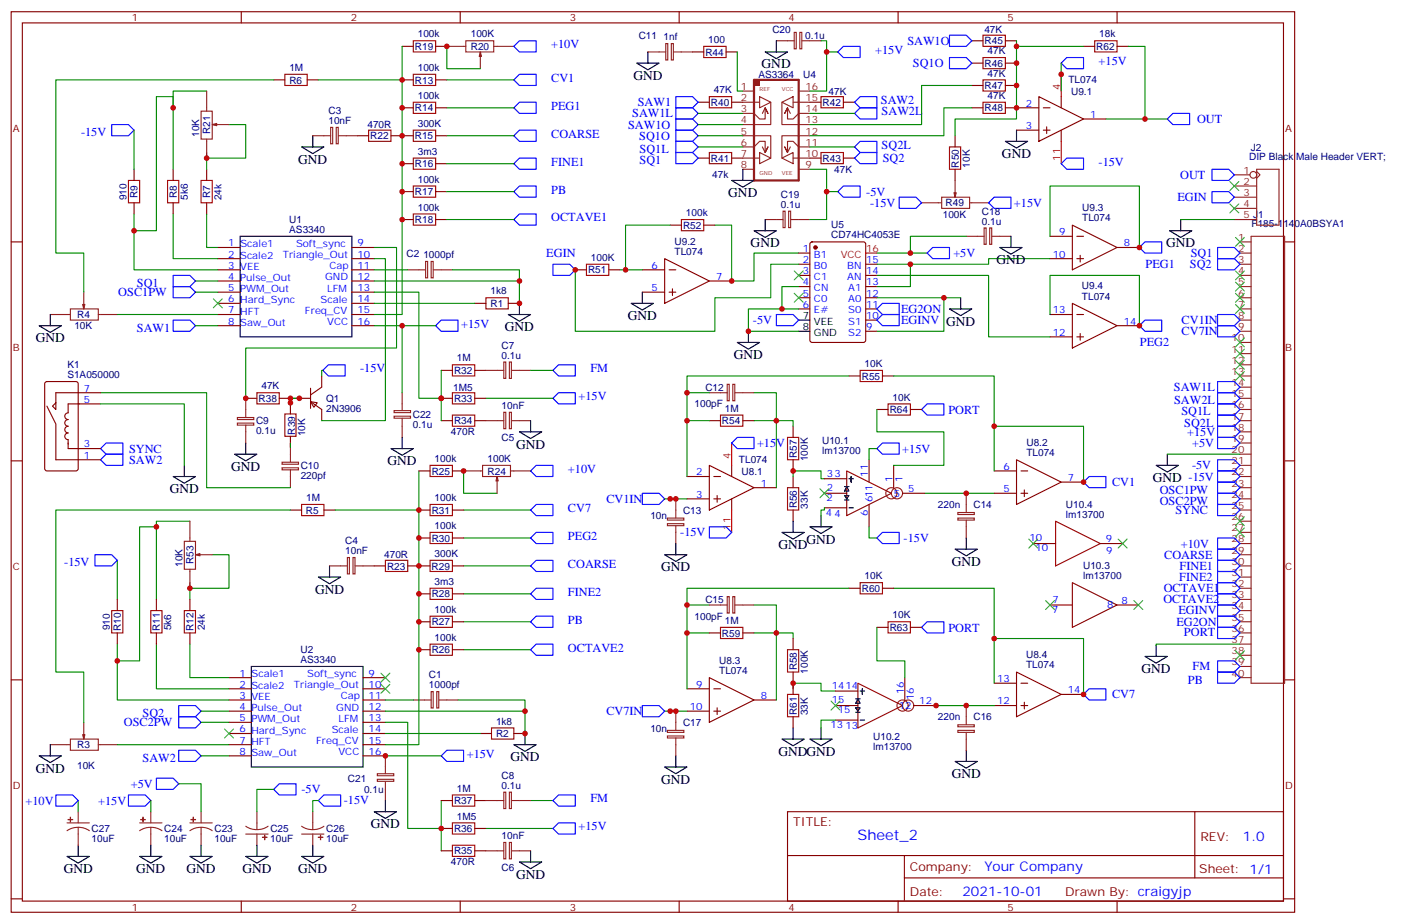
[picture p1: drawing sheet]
<svg xmlns="http://www.w3.org/2000/svg" width="442mm" height="292mm" viewBox="0 0 442 292" stroke-linecap="round" stroke-linejoin="round" font-family="sans-serif">
<defs><g id="words">
<text font-size="4.6" fill="#00f" x="270.8" y="265.3">Sheet_2</text>
<g font-size="4.2">
<text x="240.5" y="21.3">GND</text>
<text x="200" y="25.2">GND</text>
<text x="94.2" y="51.7">GND</text>
<text x="316.4" y="49.9">GND</text>
<text x="230" y="62.3">GND</text>
<text x="237.1" y="78.1">GND</text>
<text x="314.7" y="83.4">GND</text>
<text x="368.3" y="78.1">GND</text>
<text x="198.3" y="101.1">GND</text>
<text x="159.5" y="104.6">GND</text>
<text x="298.8" y="102.8">GND</text>
<text x="11.3" y="108.1">GND</text>
<text x="231.8" y="113.4">GND</text>
<text x="163" y="141.6">GND</text>
<text x="73" y="148.7">GND</text>
<text x="122.4" y="146.9">GND</text>
<text x="53.6" y="155.8">GND</text>
<text x="364.1" y="152.2">GND -15V</text>
<text x="245.9" y="173.4">GND</text>
<text x="254.7" y="171.6">GND</text>
<text x="300.6" y="178.7">GND</text>
<text x="208.8" y="180.4">GND</text>
<text x="99.5" y="187.5">GND</text>
<text x="360.5" y="212.5">GND</text>
<text x="245.9" y="238.7">GNDGND</text>
<text x="11.3" y="243.9">GND</text>
<text x="161.2" y="240.4">GND</text>
<text x="300.6" y="245.7">GND</text>
<text x="208.8" y="247.5">GND</text>
<text x="117.1" y="261.6">GND</text>
<text x="20.1" y="275.7">GND</text>
<text x="43" y="275.7">GND</text>
<text x="58.9" y="275.7">GND</text>
<text x="76.6" y="275.7">GND</text>
<text x="94.2" y="275.7">GND</text>
<text x="163" y="277.5">GND</text>
</g>
<g font-size="4.2" fill="#00f">
<text x="392.5" y="265.6">1.0</text>
<text x="310.9" y="275.1">Your Company</text>
<text x="304" y="282.9">2021-10-01</text>
</g>
<g font-size="3.9" fill="#00f">
<text x="174.1" y="15.2">+10V</text>
<text x="276.4" y="17">+15V</text>
<text x="286.6" y="14.1">SAW1O</text>
<text x="288.3" y="21.2">SQ1O</text>
<text x="346.9" y="20.5">+15V</text>
<text x="174.1" y="25.8">CV1</text>
<text x="174.1" y="34.6">PEG1</text>
<text x="201.4" y="33.5">SAW1</text>
<text x="278.2" y="32.9">SAW2</text>
<text x="198.4" y="40.6">SAW1O</text>
<text x="199.6" y="37">SAW1L</text>
<text x="278.4" y="36.4">SAW2L</text>
<text x="378" y="38.8">OUT</text>
<text x="25.6" y="43">-15V</text>
<text x="174.1" y="43.5">COARSE</text>
<text x="201.9" y="44.1">SQ1O</text>
<text x="278.4" y="47">SQ2L</text>
<text x="174.1" y="52.3">FINE1</text>
<text x="202" y="48.3">SQ1L</text>
<text x="202" y="51.8">SQ1</text>
<text x="278.8" y="51.1">SQ2</text>
<text x="346.9" y="52.3">-15V</text>
<text x="372.7" y="56.5">OUT</text>
<text x="174.1" y="61.1">PB</text>
<text x="273.6" y="61.7">-5V</text>
<text x="274.8" y="65.3">-15V</text>
<text x="320.2" y="65.3">+15V</text>
<text x="371.8" y="63.5">EGIN</text>
<text x="174.1" y="69.9">OCTAVE1</text>
<text x="172.5" y="81.2">EGIN</text>
<text x="301.1" y="81.1">+5V</text>
<text x="376" y="81.1">SQ1</text>
<text x="361.8" y="84.7">PEG1</text>
<text x="375.8" y="84.7">SQ2</text>
<text x="37.4" y="93.5">OSC1PW</text>
<text x="43.2" y="90.6">SQ1</text>
<text x="284.6" y="98.8">EG2ON</text>
<text x="43.2" y="104.7">SAW1</text>
<text x="145.6" y="103.4">+15V</text>
<text x="237.8" y="102.3">-5V</text>
<text x="284.6" y="102.3">EGINV</text>
<text x="373.2" y="102.3">CV1IN</text>
<text x="373.2" y="105.9">CV7IN</text>
<text x="360" y="109.4">PEG2</text>
<text x="113.8" y="117.5">-15V</text>
<text x="186.4" y="117.5">FM</text>
<text x="370.7" y="123.5">SAW1L</text>
<text x="182.7" y="126.4">+15V</text>
<text x="299.5" y="130.6">PORT</text>
<text x="370.8" y="127.7">SAW2L</text>
<text x="373.1" y="131.2">SQ1L</text>
<text x="374" y="134.8">SQ2L</text>
<text x="374.9" y="137.7">+15V</text>
<text x="40.8" y="142.9">SYNC</text>
<text x="239.1" y="141.1">+15V</text>
<text x="285" y="142.9">+15V</text>
<text x="376.5" y="141.2">+5V</text>
<text x="40.8" y="146.4">SAW2</text>
<text x="179.4" y="149.3">+10V</text>
<text x="376.5" y="148.2">-5V</text>
<text x="351.2" y="153.5">CV1</text>
<text x="366.3" y="155.9">OSC1PW</text>
<text x="179.4" y="161.6">CV7</text>
<text x="191.5" y="158.8">CV1IN</text>
<text x="366.3" y="159.4">OSC2PW</text>
<text x="371.2" y="162.4">SYNC</text>
<text x="179.4" y="170.5">PEG2</text>
<text x="214.8" y="169.4">-15V</text>
<text x="285.4" y="171.1">-15V</text>
<text x="372.9" y="172.9">+10V</text>
<text x="20.3" y="178.8">-15V</text>
<text x="179.4" y="179.3">COARSE</text>
<text x="367.7" y="176.5">COARSE</text>
<text x="372.5" y="179.9">FINE1</text>
<text x="372.4" y="183.4">FINE2</text>
<text x="179.4" y="188.1">FINE2</text>
<text x="367.4" y="190.5">OCTAVE2</text>
<text x="367.5" y="187">OCTAVE1</text>
<text x="179.4" y="196.9">PB</text>
<text x="371.5" y="197.5">EG2ON</text>
<text x="372.2" y="194">EGINV</text>
<text x="299.5" y="199.4">PORT</text>
<text x="373.9" y="201">PORT</text>
<text x="179.4" y="205.7">OCTAVE2</text>
<text x="375.2" y="215.8">PB</text>
<text x="376.6" y="211.7">FM</text>
<text x="351.2" y="220.5">CV7</text>
<text x="45" y="226.4">SQ2</text>
<text x="191.5" y="225.8">CV7IN</text>
<text x="39.1" y="229.3">OSC2PW</text>
<text x="147.4" y="239.3">+15V</text>
<text x="45" y="240.5">SAW2</text>
<text x="41.3" y="248.8">+5V</text>
<text x="95.2" y="250.4">-5V</text>
<text x="8.1" y="254.1">+10V</text>
<text x="31" y="254.1">+15V</text>
<text x="108.6" y="253.9">-15V</text>
<text x="186.4" y="253.4">FM</text>
<text x="182.7" y="262.2">+15V</text>
</g>
<g font-size="3.9" fill="#800">
<text x="250.5" y="260.9">TITLE:</text>
<text x="379.1" y="265.6">REV:</text>
<text x="287.4" y="275.1">Company:</text>
<text x="378.7" y="275.7">Sheet: 1/1</text>
<text x="287.4" y="282.8">Date:</text>
<text x="336.4" y="282.8">Drawn By: craigyjp</text>
</g>
<g font-size="3.2" fill="#800">
<text x="41.6" y="6.7">1</text>
<text x="110.8" y="6.7">2</text>
<text x="179.9" y="6.7">3</text>
<text x="249.1" y="6.7">4</text>
<text x="318.2" y="6.7">5</text>
<text x="4.1" y="41.8">A</text>
<text x="405.9" y="41.8">A</text>
<text x="4.1" y="110.9">B</text>
<text x="405.9" y="110.9">B</text>
<text x="4.1" y="180.1">C</text>
<text x="405.9" y="180.1">C</text>
<text x="4.1" y="249.2">D</text>
<text x="405.9" y="249.2">D</text>
<text x="41.6" y="287.5">1</text>
<text x="110.8" y="287.5">2</text>
<text x="179.9" y="287.5">3</text>
<text x="249.1" y="287.5">4</text>
<text x="318.2" y="287.5">5</text>
</g>
<g font-size="3.2" fill="#000080">
<text x="131.9" y="11.8">100k</text>
<text x="148.7" y="11.8">100K</text>
<text x="243.9" y="10.4">C20</text>
<text x="310.9" y="10.5">47K</text>
<text x="347.1" y="11.8">18k</text>
<text x="131" y="15.8">R19</text>
<text x="148.7" y="15.8">R20</text>
<text x="201.7" y="12.3">C11</text>
<text x="209.6" y="12.7">1nf</text>
<text x="222.8" y="17.6">R44</text>
<text x="223.7" y="13.6">100</text>
<text x="254.3" y="12.2">0.1u</text>
<text x="311" y="14">R45</text>
<text x="311.9" y="17.1">47K</text>
<text x="346.2" y="15.8">R62</text>
<text x="91.4" y="22.4">1M</text>
<text x="131.9" y="22.4">100k</text>
<text x="311" y="21.1">R46</text>
<text x="91.4" y="26.4">R6</text>
<text x="131" y="26.4">R13</text>
<text x="225.4" y="29.5">47K</text>
<text x="239.5" y="24.5">AS3364</text>
<text x="253.7" y="24.5">U4</text>
<text x="261.7" y="29.9">47K</text>
<text x="311" y="28.1">R47</text>
<text x="311.9" y="24.2">47K</text>
<text x="337.4" y="26.4">TL074</text>
<text x="338.3" y="29.9">U9.1</text>
<text x="103.7" y="36">C3</text>
<text x="131" y="35.2">R14</text>
<text x="131.9" y="31.2">100k</text>
<text x="224.5" y="33.4">R40</text>
<text x="259.8" y="33.4">R42</text>
<text x="311" y="35.2">R48</text>
<text x="311.9" y="31.2">47K</text>
<text x="103.7" y="39.2">10nF</text>
<text x="116.1" y="40.5">470R</text>
<text x="131.9" y="40">300K</text>
<text x="62.9" y="43.2" transform="rotate(-90 62.9 43.2)">10K</text>
<text x="66.4" y="42.4" transform="rotate(-90 66.4 42.4)">R21</text>
<text x="116.9" y="44">R22</text>
<text x="131" y="44">R15</text>
<text x="395" y="47.6">J2</text>
<text x="131" y="52.8">R16</text>
<text x="131.9" y="48.9">3m3</text>
<text x="224.5" y="51.1">R41</text>
<text x="259.8" y="51.1">R43</text>
<text x="302.8" y="52.9" transform="rotate(-90 302.8 52.9)">R50</text>
<text x="306.3" y="52.9" transform="rotate(-90 306.3 52.9)">10K</text>
<text x="394.5" y="50.5">DIP Black Male Header VERT;</text>
<text x="131.9" y="57.7">100k</text>
<text x="224.9" y="56.4">47k</text>
<text x="263.5" y="54.6">47K</text>
<text x="40" y="63.2" transform="rotate(-90 40 63.2)">910</text>
<text x="43.5" y="62.6" transform="rotate(-90 43.5 62.6)">R9</text>
<text x="55.8" y="62.6" transform="rotate(-90 55.8 62.6)">R8</text>
<text x="59.4" y="63.2" transform="rotate(-90 59.4 63.2)">5k6</text>
<text x="66.4" y="62.6" transform="rotate(-90 66.4 62.6)">R7</text>
<text x="69.9" y="63.2" transform="rotate(-90 69.9 63.2)">24k</text>
<text x="131" y="61.6">R17</text>
<text x="246.6" y="65.6">0.1u</text>
<text x="246.6" y="62.4">C19</text>
<text x="298.6" y="65.2">R49</text>
<text x="91.4" y="70.5">U1</text>
<text x="131" y="70.5">R18</text>
<text x="131.9" y="66.5">100k</text>
<text x="216.6" y="68.3">100k</text>
<text x="262.5" y="72">U5</text>
<text x="297.7" y="68.7">100K</text>
<text x="310.1" y="70.9">0.1u</text>
<text x="310.1" y="67.7">C18</text>
<text x="341.8" y="69.9">TL074</text>
<text x="341.8" y="66.7">U9.3</text>
<text x="395.3" y="71.7">F185-1140A0BSYA1</text>
<text x="91.4" y="73.4">AS3340</text>
<text x="213" y="77.3">U9.2</text>
<text x="215.7" y="72.2">R52</text>
<text x="262.5" y="75.2">CD74HC4053E</text>
<text x="128.4" y="81.1">C2</text>
<text x="133.7" y="81.5">1000pf</text>
<text x="186.6" y="82.4">100K</text>
<text x="213" y="80.5">TL074</text>
<text x="185.7" y="86.3">R51</text>
<text x="154.9" y="93">1k8</text>
<text x="341.7" y="94.6">TL074</text>
<text x="341.7" y="91.4">U9.4</text>
<text x="24.4" y="100.5">R4</text>
<text x="154.9" y="96.9">R1</text>
<text x="23.5" y="104">10K</text>
<text x="158.4" y="113.2">0.1u</text>
<text x="158.4" y="110.1">C7</text>
<text x="21.3" y="119.4">S1A050000</text>
<text x="21.3" y="116.2">K1</text>
<text x="143.4" y="118">R32</text>
<text x="144.3" y="114.1">1M</text>
<text x="272.2" y="119.8">R55</text>
<text x="273.1" y="115.9">10K</text>
<text x="82.6" y="122.9">47K</text>
<text x="143.1" y="123.4">1M5</text>
<text x="222.8" y="123.4">C12</text>
<text x="81.7" y="126.9">R38</text>
<text x="103" y="130">2N3906</text>
<text x="103" y="126.8">Q1</text>
<text x="143.4" y="126.8">R33</text>
<text x="158.4" y="129.1">10nF</text>
<text x="219.3" y="128.7">100pF</text>
<text x="229" y="130">1M</text>
<text x="281" y="130.4">R64</text>
<text x="281.9" y="126.5">10K</text>
<text x="80.9" y="137.1">0.1u</text>
<text x="80.9" y="133.9">C9</text>
<text x="93.2" y="137.3" transform="rotate(-90 93.2 137.3)">R39</text>
<text x="96.4" y="137.8" transform="rotate(-90 96.4 137.8)">10K</text>
<text x="130.4" y="135.3">0.1u</text>
<text x="130.4" y="132.1">C22</text>
<text x="142.4" y="137.4">470R</text>
<text x="143.4" y="133.9">R34</text>
<text x="228" y="134">R54</text>
<text x="158.4" y="139.2">C5</text>
<text x="259.6" y="143.4">lm13700</text>
<text x="259.6" y="140.2">U10.1</text>
<text x="324.2" y="140.8">U8.2</text>
<text x="95" y="148">C10</text>
<text x="136.3" y="149.8">R25</text>
<text x="137.2" y="145.9">100k</text>
<text x="154" y="145.9">100K</text>
<text x="154" y="149.8">R24</text>
<text x="233.4" y="146.3">TL074</text>
<text x="234.2" y="149.8">U8.1</text>
<text x="251.6" y="144.7" transform="rotate(-90 251.6 144.7)">R57</text>
<text x="255.1" y="145.6" transform="rotate(-90 255.1 145.6)">100K</text>
<text x="324.2" y="144">TL074</text>
<text x="95" y="151.2">220pf</text>
<text x="96.7" y="158.2">1M</text>
<text x="137.2" y="158.2">100k</text>
<text x="251.6" y="160.5" transform="rotate(-90 251.6 160.5)">R56</text>
<text x="255.1" y="160.6" transform="rotate(-90 255.1 160.6)">33K</text>
<text x="296.2" y="160.4">220n</text>
<text x="307.4" y="160.4">C14</text>
<text x="336.6" y="160.3">U10.4</text>
<text x="96.6" y="162.2">R5</text>
<text x="136.3" y="162.2">R31</text>
<text x="137.2" y="167">100k</text>
<text x="205.4" y="163.9">10n</text>
<text x="215.7" y="162.2">C13</text>
<text x="336.6" y="163.5">lm13700</text>
<text x="109" y="171.8">C4</text>
<text x="136.3" y="171">R30</text>
<text x="57.6" y="179" transform="rotate(-90 57.6 179)">10K</text>
<text x="61.1" y="178.2" transform="rotate(-90 61.1 178.2)">R53</text>
<text x="109" y="175">10nF</text>
<text x="121.3" y="176.3">470R</text>
<text x="122.2" y="179.8">R23</text>
<text x="136.3" y="179.8">R29</text>
<text x="137.2" y="175.9">300K</text>
<text x="342.1" y="179.7">U10.3</text>
<text x="137.2" y="184.7">3m3</text>
<text x="273.1" y="182.9">10K</text>
<text x="342.1" y="182.9">lm13700</text>
<text x="136.3" y="188.6">R28</text>
<text x="222.8" y="190.4">C15</text>
<text x="272.2" y="186.9">R60</text>
<text x="136.3" y="197.5">R27</text>
<text x="137.2" y="193.5">100k</text>
<text x="219.3" y="195.7">100pF</text>
<text x="229" y="197">1M</text>
<text x="281.9" y="195.3">10K</text>
<text x="34.7" y="199.1" transform="rotate(-90 34.7 199.1)">910</text>
<text x="38.2" y="199.3" transform="rotate(-90 38.2 199.3)">R10</text>
<text x="50.5" y="199.2" transform="rotate(-90 50.5 199.2)">R11</text>
<text x="54.1" y="199" transform="rotate(-90 54.1 199)">5k6</text>
<text x="61.1" y="199.3" transform="rotate(-90 61.1 199.3)">R12</text>
<text x="64.6" y="199" transform="rotate(-90 64.6 199)">24k</text>
<text x="137.2" y="202.3">100k</text>
<text x="228" y="201">R59</text>
<text x="281" y="199.2">R63</text>
<text x="94.9" y="209.3">AS3340</text>
<text x="94.9" y="206.3">U2</text>
<text x="136.3" y="206.3">R26</text>
<text x="227.1" y="209.6">U8.3</text>
<text x="324.1" y="207.8">U8.4</text>
<text x="135.5" y="214.1">C1</text>
<text x="227.1" y="212.8">TL074</text>
<text x="251.6" y="211.7" transform="rotate(-90 251.6 211.7)">R58</text>
<text x="255.1" y="212.7" transform="rotate(-90 255.1 212.7)">100K</text>
<text x="324.1" y="211">TL074</text>
<text x="135.5" y="217.3">1000pf</text>
<text x="251.6" y="225.8" transform="rotate(-90 251.6 225.8)">R61</text>
<text x="255.1" y="225.9" transform="rotate(-90 255.1 225.9)">33K</text>
<text x="296.2" y="227.4">220n</text>
<text x="307.4" y="227.4">C16</text>
<text x="156.6" y="228.8">1k8</text>
<text x="156.7" y="232.7">R2</text>
<text x="205.4" y="231">10n</text>
<text x="215.7" y="229.2">C17</text>
<text x="275.8" y="233.7">U10.2</text>
<text x="24.4" y="236.3">R3</text>
<text x="275.8" y="236.9">lm13700</text>
<text x="24.4" y="242.9">10K</text>
<text x="158.4" y="245.9">C8</text>
<text x="109.9" y="246.8">C21</text>
<text x="115" y="250.3">0.1u</text>
<text x="144.3" y="249.9">1M</text>
<text x="158.4" y="249.1">0.1u</text>
<text x="143.4" y="253.8">R37</text>
<text x="28.9" y="262.6">C27</text>
<text x="51.9" y="262.6">C24</text>
<text x="67.7" y="262.6">C23</text>
<text x="85.4" y="262.6">C25</text>
<text x="103" y="262.7">C26</text>
<text x="143.4" y="262.6">R36</text>
<text x="144.3" y="258.8">1M5</text>
<text x="28.9" y="265.8">10uF</text>
<text x="51.9" y="265.8">10uF</text>
<text x="67.7" y="265.8">10uF</text>
<text x="85.4" y="265.8">10uF</text>
<text x="103" y="265.8">10uF</text>
<text x="143.4" y="269.7">R35</text>
<text x="158.4" y="264.9">10nF</text>
<text x="142.4" y="273.2">470R</text>
<text x="158.4" y="275">C6</text>
</g>
<g font-size="3.2" fill="#8d2323">
<text x="234" y="28.4">1</text>
<text x="254.4" y="28.4">16</text>
<text x="234" y="31.9">2</text>
<text x="234" y="35.5">3</text>
<text x="254.4" y="35.5">14</text>
<text x="254.4" y="31.9">15</text>
<text x="234" y="39">4</text>
<text x="254.4" y="39">13</text>
<text x="234" y="42.5">5</text>
<text x="234" y="46">6</text>
<text x="254.4" y="46">11</text>
<text x="254.4" y="42.5">12</text>
<text x="234" y="49.6">7</text>
<text x="234" y="53.1">8</text>
<text x="254.4" y="53.1">9</text>
<text x="254.4" y="49.6">10</text>
<text x="392.7" y="54.9">1</text>
<text x="392.7" y="58.4">2</text>
<text x="392.7" y="61.9">3</text>
<text x="392.7" y="65.4">4</text>
<text x="392.7" y="69">5 J1</text>
<text x="391" y="76">1</text>
<text x="391" y="79.6">2</text>
<text x="391" y="83.1">3</text>
<text x="391" y="86.6">4</text>
<text x="391" y="90.1">5</text>
<text x="391" y="93.7">6</text>
<text x="391" y="97.2">7</text>
<text x="391" y="100.7">8</text>
<text x="389" y="107.8">10</text>
<text x="391" y="104.2">9</text>
<text x="389" y="111.3">11</text>
<text x="389" y="114.8">12</text>
<text x="389" y="118.4">13</text>
<text x="389" y="121.9">14</text>
<text x="389" y="125.4">15</text>
<text x="389" y="128.9">16</text>
<text x="389" y="132.5">17</text>
<text x="389" y="136">18</text>
<text x="389" y="139.5">19</text>
<text x="389" y="143.1">20</text>
<text x="389" y="146.6">21</text>
<text x="389" y="150.1">22</text>
<text x="389" y="153.6">23</text>
<text x="389" y="157.2">24</text>
<text x="389" y="160.7">25</text>
<text x="389" y="164.2">26</text>
<text x="389" y="167.7">27</text>
<text x="389" y="171.3">28</text>
<text x="389" y="174.8">29</text>
<text x="389" y="178.3">30</text>
<text x="389" y="181.9">31</text>
<text x="389" y="185.4">32</text>
<text x="389" y="188.9">33</text>
<text x="389" y="192.4">34</text>
<text x="389" y="196">35</text>
<text x="389" y="199.5">36</text>
<text x="389" y="203">37</text>
<text x="389" y="206.6">38</text>
<text x="389" y="210.1">39</text>
<text x="389" y="213.6">40</text>
</g>
<g font-size="3.2" fill="#f00">
<text x="334.8" y="28.4" transform="rotate(-90 334.8 28.4)">4</text>
<text x="334.8" y="50.8" transform="rotate(-90 334.8 50.8)">11</text>
<text x="265.5" y="81.3">VCC</text>
<text x="273.6" y="79.6">16</text>
<text x="230.7" y="144.8" transform="rotate(-90 230.7 144.8)">4</text>
<text x="230.7" y="167.2" transform="rotate(-90 230.7 167.2)">11</text>
</g>
<g font-size="3.2" fill="#00f">
<text x="323.9" y="33.7">2</text>
<text x="323.9" y="40.7">3</text>
<text x="344.3" y="37.2">1</text>
<text x="72.1" y="77.8">1</text>
<text x="75.9" y="78">Scale1</text>
<text x="93.5" y="77.9">Soft_sync</text>
<text x="112.9" y="77.8">9</text>
<text x="334.5" y="74.3">9</text>
<text x="354.9" y="77.8">8</text>
<text x="72.1" y="81.3">2</text>
<text x="75.8" y="81.7">Scale2</text>
<text x="89.3" y="81.5">Triangle_Out</text>
<text x="112.9" y="81.3">10</text>
<text x="253.6" y="79.6">1</text>
<text x="253.6" y="83.1">2</text>
<text x="257.1" y="81.3">B1</text>
<text x="273.6" y="83.1">15</text>
<text x="332.5" y="81.3">10</text>
<text x="72.1" y="84.8">3</text>
<text x="72.1" y="88.4">4</text>
<text x="75.8" y="85.2">VEE</text>
<text x="75.8" y="88.7">Pulse_Out</text>
<text x="102.7" y="88.5">GND</text>
<text x="104.1" y="85">Cap</text>
<text x="112.9" y="84.8">11</text>
<text x="112.9" y="88.4">12</text>
<text x="205.8" y="84.8">6</text>
<text x="226.1" y="88.4">7</text>
<text x="253.6" y="86.6">3</text>
<text x="257.1" y="84.8">B0</text>
<text x="257.1" y="88.4">C1</text>
<text x="267.5" y="84.8">BN</text>
<text x="267.6" y="88.4">AN</text>
<text x="273.6" y="86.6">14</text>
<text x="72.1" y="91.9">5</text>
<text x="72.1" y="95.4">6</text>
<text x="75.8" y="92.3">PWM_Out</text>
<text x="75.8" y="95.8">Hard_Sync</text>
<text x="101.2" y="95.6">Scale</text>
<text x="103.4" y="92.1">LFM</text>
<text x="112.9" y="91.9">13</text>
<text x="112.9" y="95.4">14</text>
<text x="205.8" y="91.9">5</text>
<text x="253.6" y="90.1">4</text>
<text x="253.6" y="93.7">5</text>
<text x="257.1" y="91.9">CN</text>
<text x="257.1" y="95.4">C0</text>
<text x="267.9" y="95.4">A0</text>
<text x="267.9" y="91.9">A1</text>
<text x="273.6" y="93.7">12</text>
<text x="273.6" y="90.1">13</text>
<text x="72.1" y="99">7</text>
<text x="75.8" y="99.3">HFT</text>
<text x="96.3" y="99.1">Freq_CV</text>
<text x="112.9" y="99">15</text>
<text x="253.6" y="97.2">6</text>
<text x="257.1" y="99">E#</text>
<text x="267.9" y="99">S0</text>
<text x="273.6" y="100.7">10</text>
<text x="273.6" y="97.2">11</text>
<text x="332.5" y="99">13</text>
<text x="72.1" y="102.5">8</text>
<text x="75.8" y="102.8">Saw_Out</text>
<text x="103.4" y="102.6">VCC</text>
<text x="112.9" y="102.5">16</text>
<text x="267.9" y="106">S2</text>
<text x="267.9" y="102.5">S1</text>
<text x="273.6" y="104.2">9</text>
<text x="332.5" y="106">12</text>
<text x="354.9" y="102.5">14</text>
<text x="26.5" y="123.6">7</text>
<text x="26.5" y="127.2">5</text>
<text x="26.5" y="141.3">3</text>
<text x="26.5" y="144.8">1</text>
<text x="316.9" y="148.3">6</text>
<text x="219.9" y="150.1">2</text>
<text x="240.2" y="153.6">1</text>
<text x="261.2" y="155">2</text>
<text x="261.2" y="150.5">33</text>
<text x="274.1" y="150.5" transform="rotate(-90 274.1 150.5)">11</text>
<text x="281.9" y="152.2" transform="rotate(-90 281.9 152.2)">1</text>
<text x="285" y="152.1" transform="rotate(-90 285 152.1)">1</text>
<text x="286.8" y="155.4">5</text>
<text x="316.9" y="155.4">5</text>
<text x="337.3" y="151.9">7</text>
<text x="219.9" y="157.2">3</text>
<text x="261.1" y="158.2">2</text>
<text x="275.5" y="158.6" transform="rotate(-90 275.5 158.6)">611</text>
<text x="282.3" y="156.8">5</text>
<text x="260.8" y="162.8">4</text>
<text x="263.5" y="163.2">4</text>
<text x="274.1" y="163.1" transform="rotate(-90 274.1 163.1)">6</text>
<text x="325.1" y="170.9">10</text>
<text x="349.2" y="171.3">9</text>
<text x="327" y="174.1">10</text>
<text x="349.3" y="174.8">9</text>
<text x="332.4" y="190.3">7</text>
<text x="354.2" y="190.7">8</text>
<text x="332.3" y="193.5">7</text>
<text x="349.7" y="192.1">8</text>
<text x="75.6" y="213.6">1</text>
<text x="79.5" y="213.8">Scale1</text>
<text x="97" y="213.8">Soft_sync</text>
<text x="116.4" y="213.6">9</text>
<text x="314.9" y="215.4">13</text>
<text x="75.6" y="217.1">2</text>
<text x="75.6" y="220.7">3</text>
<text x="79.4" y="217.5">Scale2</text>
<text x="79.4" y="221">VEE</text>
<text x="92.8" y="217.3">Triangle_Out</text>
<text x="107.6" y="220.8">Cap</text>
<text x="116.4" y="217.1">10</text>
<text x="116.4" y="220.7">11</text>
<text x="219.9" y="217.1">9</text>
<text x="240.2" y="220.7">8</text>
<text x="262.7" y="217.5">1414</text>
<text x="285.4" y="219.3" transform="rotate(-90 285.4 219.3)">16</text>
<text x="288.6" y="221.2" transform="rotate(-90 288.6 221.2)">16</text>
<text x="337.3" y="218.9">14</text>
<text x="75.6" y="224.2">4</text>
<text x="75.6" y="227.7">5</text>
<text x="79.4" y="224.5">Pulse_Out</text>
<text x="106.2" y="224.3">GND</text>
<text x="106.9" y="227.9">LFM</text>
<text x="116.4" y="224.2">12</text>
<text x="116.4" y="227.7">13</text>
<text x="217.9" y="224.2">10</text>
<text x="262.7" y="222.1">15</text>
<text x="264.6" y="225.2">15</text>
<text x="283.8" y="223.8">12</text>
<text x="290.3" y="222.4">12</text>
<text x="314.9" y="222.4">12</text>
<text x="75.6" y="231.2">6</text>
<text x="79.4" y="228.1">PWM_Out</text>
<text x="79.4" y="231.6">Hard_Sync</text>
<text x="104.8" y="231.4">Scale</text>
<text x="116.4" y="231.2">14</text>
<text x="262.3" y="229.8">13</text>
<text x="267.1" y="230.2">13</text>
<text x="75.6" y="234.8">7</text>
<text x="75.6" y="238.3">8</text>
<text x="79.4" y="235.1">HFT</text>
<text x="79.4" y="238.7">Saw_Out</text>
<text x="99.8" y="234.9">Freq_CV</text>
<text x="106.9" y="238.5">VCC</text>
<text x="116.4" y="234.8">15</text>
<text x="116.4" y="238.3">16</text>
</g>
<g font-size="3.2">
<text x="253.6" y="100.7">7</text>
<text x="253.6" y="104.2">8</text>
<text x="257.1" y="102.5">VEE</text>
<text x="257.1" y="106">GND</text>
</g>
<g font-size="1.8" fill="#8d2323">
<text x="239.9" y="28.8">REF</text>
<text x="246.9" y="28.8">VCC</text>
<text x="239.9" y="55.2">GND</text>
<text x="246.9" y="55.2">VEE</text>
</g>
</g></defs>
<g fill="none" stroke="#870000" stroke-width=".35">
<path d="M3.5 3.7h405.4v284.3h-405.4zM7.1 7.2h398.2v277.3h-398.2zM76.2 3.7v3.5M127 14.6h3.5M137.6 14.6h3.5M145.3 3.7v3.5M214.5 3.7v3.5M283.6 3.7v3.5M352.8 3.7v3.5M86.4 25.2h3.6M97 25.2h3.5M127 25.2h3.5"/>
<path d="M127 34h3.5M137.6 25.2h3.5M137.6 34h3.5M42.3 53.4v3.6M54.7 53.4v3.6M65.3 53.4v3.6M112.9 42.9h3.5M123.5 42.9h7M127 51.7h3.5M137.6 42.9h3.5M137.6 51.7h3.5M3.5 76.4h3.6"/>
<path d="M42.3 64v3.6M54.7 64v3.6M65.3 64v3.6M68.8 78.1h7M111.1 78.1h7.1M127 60.5h3.5M127 69.3h3.5M137.6 60.5h3.5M137.6 69.3h3.5M405.3 76.4h3.6M68.8 81.7h7M68.8 85.2h7"/>
<path d="M68.8 88.7h7M68.8 92.3h7M68.8 95.8h7M68.8 99.3h7M111.1 81.7h7.1M111.1 85.2h7.1M111.1 88.7h7.1M111.1 92.3h7.1M111.1 95.8h7.1M111.1 99.3h7.1M149.9 95.8h3.6M160.5 95.8h3.5"/>
<path d="M68.8 102.8h7M101.6 118.7v3.5l-3.5 2.5M111.1 102.8h7.1M139.3 116.9h3.6M149.9 116.9h3.6M77.6 125.8h3.5M88.2 125.8h3.5M91.7 127.2v3.5M91.7 137.8v3.5M94.5 125.8h3.6M98.1 126.8l2.1 .4-1.1 1.4zM98.1 126.8l3.5 2.5v3.5"/>
<path d="M98.1 122.6v6.3M139.3 125.8h3.6M139.3 132.8h3.6M149.9 125.8h3.6M149.9 132.8h3.6M3.5 145.5h3.6M132.3 148.7h3.5M142.9 148.7h3.5M405.3 145.5h3.6M91.7 161h3.5M102.3 161h3.5M118.2 178.7h3.5"/>
<path d="M128.8 178.7h7M132.3 161h3.5M132.3 169.9h3.5M142.9 161h3.5M142.9 178.7h3.5M142.9 169.9h3.5M37 189.3v3.5M37 199.8v3.6M49.4 189.3v3.5M49.4 199.8v3.6M60 189.3v3.5M60 199.8v3.6"/>
<path d="M132.3 196.3h3.5M132.3 187.5h3.5M142.9 196.3h3.5M142.9 187.5h3.5M3.5 214.7h3.6M72.3 214h7.1M72.3 217.5h7.1M114.7 214h7M114.7 217.5h7M132.3 205.1h3.5M142.9 205.1h3.5M405.3 214.7h3.6"/>
<path d="M72.3 221h7.1M72.3 224.5h7.1M72.3 228.1h7.1M72.3 231.6h7.1M72.3 235.1h7.1M72.3 238.7h7.1M114.7 221h7M114.7 224.5h7M114.7 228.1h7M114.7 231.6h7M114.7 235.1h7M114.7 238.7h7"/>
<path d="M151.7 231.6h3.5M162.3 231.6h3.5M139.3 252.8h3.6M149.9 252.8h3.6M248.7 256.3h156.6v28.2h-156.6zM377.3 256.3v20.9M139.3 268.6h3.6M139.3 261.6h3.6M149.9 268.6h3.6M149.9 261.6h3.6M248.7 270.1h156.5M285.6 277.2h119.6"/>
<path d="M285.6 270.1v14.2M3.5 283.8h3.6M76.2 284.5v3.5M145.3 284.5v3.5M214.5 284.5v3.5M283.6 284.5v3.5M352.8 284.5v3.5M405.3 283.8h3.6"/>
</g>
<g fill="none" stroke="#000" stroke-width=".35">
<path d="M95.2 46.4h7.1l-3.5 2.1zM98.8 42.9v3.5M75.8 74.6h35.3v31.8h-35.3zM15.9 99.3v3.5M160.5 99.3h7.1l-3.6 2.1zM164 95.8v3.5M12.3 102.8h7.1l-3.5 2.2zM77.6 139.9v3.5M164 136.3h7.1l-3.5 2.2zM167.6 132.8v3.5M54.7 150.5h7l-3.5 2.1zM58.2 146.9v3.6"/>
<path d="M74.1 143.4h7l-3.5 2.1zM104.1 178.7v3.5M100.5 182.2h7.1l-3.5 2.1zM79.4 210.4h35.3v31.8h-35.3zM12.3 238.7h7.1l-3.5 2.1zM15.9 235.1v3.6M162.3 235.1h7l-3.5 2.1zM165.8 231.6v3.5M164 272.2h7.1l-3.5 2.1zM167.6 268.6v3.6"/>
</g>
<g fill="none" stroke="#00f" stroke-width=".35">
<path d="M162.3 14.6l1.7-1.7h5.3v3.5h-5.3zM35.3 39.3h5.3l1.7 1.8-1.7 1.8h-5.3zM162.3 25.2l1.7-1.7h5.3v3.5h-5.3zM162.3 34l1.7-1.7h5.3v3.5h-5.3zM162.3 42.9l1.7-1.8h5.3v3.5h-5.3zM162.3 51.7l1.7-1.8h5.3v3.5h-5.3zM162.3 60.5l1.7-1.8h5.3v3.6h-5.3zM162.3 69.3l1.7-1.7h5.3v3.5h-5.3zM54.7 87h5.3l1.7 1.7-1.7 1.8h-5.3zM54.7 101.1h5.3l1.7 1.7-1.7 1.8h-5.3zM102 116.9l1.7-1.7h5.3v3.5h-5.3zM137.6 102.8l1.7-1.7h5.3v3.5h-5.3z"/>
<path d="M174.6 116.9l1.8-1.7h5.3v3.5h-5.3zM174.6 125.8l1.8-1.8h5.3v3.5h-5.3zM31.7 145.2l1.8-1.8h5.3v3.5h-5.3zM31.7 141.6l1.8-1.7h5.3v3.5h-5.3zM167.6 148.7l1.7-1.8h5.3v3.6h-5.3zM30 175.2h5.3l1.7 1.7-1.7 1.8h-5.3zM167.6 178.7l1.7-1.8h5.3v3.5h-5.3zM167.6 169.9l1.7-1.8h5.3v3.5h-5.3zM167.6 161l1.7-1.7h5.3v3.5h-5.3zM167.6 196.3l1.7-1.7h5.3v3.5h-5.3zM167.6 187.5l1.7-1.8h5.3v3.6h-5.3zM169.3 203.4h5.3v3.5h-5.3l-1.7-1.8z"/>
<path d="M56.4 236.9h5.3l1.8 1.8-1.8 1.7h-5.3zM56.4 222.8h5.3l1.8 1.7-1.8 1.8h-5.3zM139.3 238.7l1.8-1.8h5.3v3.5h-5.3zM174.6 252.8l1.8-1.8h5.3v3.5h-5.3zM174.6 261.6l1.8-1.8h5.3v3.5h-5.3z"/>
</g>
<g fill="none" stroke="#008700" stroke-width=".35">
<path d="M127 14.6v84.7h-8.8M141.1 14.6v7.1h10.6M65.3 28.8h-10.6v5.2M72.3 39.3h5.3v10.6h-12.3M86.4 25.2h-68.8v54.7h8.9v12.4M100.5 25.2h26.5M141.1 25.2h21.2M141.1 34h21.2M42.3 41.1v12.3M54.7 53.4v-22.9h-5.3v42.3h-7.1M65.3 48.2v5.2M141.1 42.9h21.2"/>
<path d="M141.1 51.7h21.2M42.3 67.6v17.6h26.5M54.7 67.6v14.1h14.1M65.3 67.6v10.5h3.5M118.2 78.1h7v31.8h-47.6v15.9M141.1 60.5h21.2M141.1 69.3h21.2M37 99.3h31.8M61.7 88.7h7.1M118.2 88.7h45.8v7.1M118.2 92.3h14.1v33.5h7M118.2 81.7h3.5v51.1h-20.1"/>
<path d="M118.2 95.8h31.7M118.2 85.2h10.6M142.9 85.2h21.1v3.5M61.7 102.8h7.1M118.2 102.8h19.4M139.3 116.9v15.9M167.6 116.9h7M31.7 124h33.6v30h26.4M153.5 125.8h21.1M132.3 148.7v12.3h-26.5M146.4 148.7v7.1h10.6M37 176.9v12.4"/>
<path d="M60 164.6h-10.6v1.7M67 175.2h5.3v10.5h-12.3M91.7 161h-74.1v51.2h8.9v15.9M132.3 161v74.1h-10.6M146.4 178.7h21.2M146.4 169.9h21.2M146.4 161h21.2M49.4 189.3v-23h-5.3v42.4h-7.1v-5.3M60 184v5.3M146.4 196.3h21.2M146.4 187.5h21.2M37 208.7v12.3h35.3"/>
<path d="M49.4 203.4v14.1h22.9M60 203.4v10.6h12.3M146.4 205.1h21.2M37 235.1h35.3M63.5 238.7h8.8M63.5 224.5h8.8M121.7 224.5h44.1v7.1M121.7 228.1h7.1v33.5h10.5M121.7 238.7h17.6M121.7 231.6h30M121.7 221h8.8M144.6 221h21.2v3.5"/>
<path d="M139.3 252.8v15.8M167.6 252.8h7M153.5 261.6h21.1"/>
</g>
<g fill="none" stroke="#a10000" stroke-width=".35">
<path d="M130.5 12.9h7.1v3.5h-7.1zM90 23.5h7v3.5h-7zM130.5 23.5h7.1v3.5h-7.1zM130.5 32.3h7.1v3.5h-7.1zM40.6 57h3.5v7h-3.5zM52.9 57h3.5v7h-3.5zM63.5 57h3.5v7h-3.5zM116.4 41.1h7.1v3.5h-7.1zM130.5 41.1h7.1v3.5h-7.1zM130.5 49.9h7.1v3.5h-7.1zM130.5 58.7h7.1v3.6h-7.1zM130.5 67.6h7.1v3.5h-7.1z"/>
<path d="M153.5 94h7v3.5h-7zM142.9 115.2h7v3.5h-7zM81.1 124h7.1v3.5h-7.1zM90 130.7h3.5v7.1h-3.5zM142.9 124h7v3.5h-7zM142.9 131.1h7v3.5h-7zM95.2 159.3h7.1v3.5h-7.1zM135.8 146.9h7.1v3.6h-7.1zM135.8 159.3h7.1v3.5h-7.1zM121.7 176.9h7.1v3.5h-7.1zM135.8 176.9h7.1v3.5h-7.1zM135.8 168.1h7.1v3.5h-7.1z"/>
<path d="M35.3 192.8h3.5v7h-3.5zM47.6 192.8h3.6v7h-3.6zM58.2 192.8h3.5v7h-3.5zM135.8 194.6h7.1v3.5h-7.1zM135.8 185.7h7.1v3.6h-7.1zM135.8 203.4h7.1v3.5h-7.1zM155.2 229.8h7.1v3.6h-7.1zM142.9 259.8h7v3.5h-7zM142.9 251h7v3.5h-7zM142.9 266.9h7v3.5h-7z"/>
</g>
<g fill="none" stroke="#8c2424" stroke-width=".35">
<path d="M141.1 14.6h6M147.1 12.9h8.8v3.5h-8.8zM151.7 16.4v5.3M155.9 14.6h6.4M63.5 35.1h3.5v8.8h-3.5zM65.3 28.8v6.3M67 39.3h5.3M234.6 39.3h3.5M234.6 28.8h3.5M234.6 32.3h3.5M234.6 35.8h3.5M252.2 39.3h3.6"/>
<path d="M252.2 28.8h3.6M252.2 32.3h3.6M252.2 35.8h3.6M65.3 43.9v6M98.8 42.9h5.6M104.4 40.2h.7v5.2h-.7zM106.2 40.2h.6v5.2h-.6zM106.9 42.9h6M234.6 42.9h3.5M234.6 46.4h3.5M234.6 49.9h3.5M234.6 53.4h3.5"/>
<path d="M252.2 42.9h3.6M252.2 46.4h3.6M252.2 49.9h3.6M252.2 53.4h3.6M15.9 99.3h6.3M22.2 97.5h8.8v3.6h-8.8zM26.5 92.3v5.2M31 99.3h6M128.8 85.2h5.6M134.4 82.6h.6v5.1h-.6zM136.2 82.6h.6v5.1h-.6zM136.9 85.2h6"/>
<path d="M153.5 116.9h5.6M159.1 114.3h.6v5.2h-.6zM160.9 114.3h.6v5.2h-.6zM161.6 116.9h6M75 131.8h5.2v.7h-5.2zM75 133.6h5.2v.6h-5.2zM77.6 125.8v6M77.6 134.2v5.7M91.7 139.9v6M153.5 132.8h5.6M159.1 130.2h.6v5.2h-.6zM160.9 130.2h.6v5.2h-.6z"/>
<path d="M161.6 132.8h6M89.1 145.9h5.2v.7h-5.2zM89.1 147.7h5.2v.6h-5.2zM91.7 148.3v5.7M146.4 148.7h6M152.4 146.9h8.8v3.6h-8.8zM157 150.5v5.3M161.2 148.7h6.4M104.1 178.7h5.6M109.7 176h.6v5.2h-.6zM111.5 176h.6v5.2h-.6zM112.2 178.7h6"/>
<path d="M136.2 218.4h.6v5.2h-.6zM137.9 218.4h.7v5.2h-.7zM15.9 235.1h6.3M22.2 233.4h8.8v3.5h-8.8zM26.5 228.1v5.3M31 235.1h6M130.5 221h5.7M138.6 221h6M153.5 252.8h5.6M159.1 250.1h.6v5.2h-.6zM160.9 250.1h.6v5.2h-.6zM161.6 252.8h6"/>
<path d="M153.5 268.6h5.6M159.1 266h.6v5.2h-.6zM160.9 266h.6v5.2h-.6zM161.6 268.6h6"/>
</g>
<g fill="#8c2424" stroke="#8c2424" stroke-width=".35">
<path d="M26.1 232h.7l-.3 1.4z"/>
<path d="M26.1 96.1h.7l-.3 1.4z"/>
<path d="M151.7 16.4l.3 1.4h-.7z"/>
<path d="M67 39.3l1.4-.3v.7z"/>
<path d="M157 150.5l.3 1.4h-.7z"/>
</g>
<path d="M238.1 25.2h14.1v31.8h-14.1z" fill="none" stroke="#8c2424" stroke-width=".71"/>
<path d="M238.1 25.2h1.8v1.8h-1.8z" fill="#8c2424"/>
<g fill="none" stroke="#8c2424" stroke-width=".35">
<path d="M204.6 16.4h5.7M210.3 13.8h.6v5.1h-.6zM212 13.8h.7v5.1h-.7zM212.7 16.4h6M245.2 12.9h5.6M250.8 10.2h.7v5.2h-.7zM252.6 10.2h.6v5.2h-.6zM253.3 12.9h6M238.1 35.8l1.8 1.8h1.8v-3.6l.8 1.8-.8-1.8-.9 1.8M238.1 32.3h1.8M239.9 30.5l3.5 1.8-3.5 1.7zM243.4 32.3v7h-5.3"/>
<path d="M246.9 32.3v7h5.3M246.9 32.3l3.6-1.8v3.5zM249.6 35.8l-.9-1.8-.9 1.8 .9-1.8v3.6h1.8l1.7-1.8M250.5 32.3h1.7M238.1 46.4l1.8-1.8h1.8v3.6l.8-1.8-.8 1.8-.9-1.8M238.1 42.9h5.3v7M238.1 49.9h1.8M239.9 48.2l3.5 1.7-3.5 1.8zM246.9 49.9l3.6-1.7v3.5zM249.6 46.4l-.9 1.8-.9-1.8 .9 1.8v-3.6h1.8l1.7 1.8M250.5 49.9h1.7M252.2 42.9h-5.3v7"/>
<path d="M301.6 57v5.3M389.8 55.2h5M389.8 58.7h7.1M396.9 54.2l1 1-1 1.1M396.9 53.4h7v17.7h-7zM241.7 69.3h5.6M247.3 66.7h.6v5.2h-.6zM249.1 66.7h.6v5.2h-.6zM249.8 69.3h6M291 64h6.4M297.4 62.3h8.8v3.5h-8.8zM305.2 74.6h5.6"/>
<path d="M306.2 64h6M310.8 72h.6v5.2h-.6zM312.6 72h.6v5.2h-.6zM313.3 74.6h6M389.8 62.3h7.1M389.8 65.8h7.1M389.8 69.3h7.1M391.6 76.4h3.5M391.6 79.9h3.5M395.1 74.6h10.6v141.1h-10.6zM391.6 83.4h3.5M391.6 87h3.5"/>
<path d="M391.6 90.5h3.5M391.6 94h3.5M391.6 97.5h3.5M391.6 101.1h3.5M391.6 104.6h3.5M391.6 108.1h3.5M391.6 111.7h3.5M391.6 115.2h3.5M391.6 118.7h3.5M124.5 131.4h5.1v.6h-5.1zM124.5 129.6h5.1v.7h-5.1zM127 124v5.6"/>
<path d="M127 132.1v6M224 124h5.7M229.7 121.4h.6v5.1h-.6zM231.4 121.4h.7v5.1h-.7zM232.1 124h6M391.6 122.2h3.5M391.6 125.8h3.5M391.6 129.3h3.5M391.6 132.8h3.5M391.6 136.3h3.5M391.6 139.9h3.5M213.4 157.5v6"/>
<path d="M305.2 155.8v5.9M391.6 143.4h3.5M391.6 146.9h3.5M391.6 150.5h3.5M391.6 154h3.5M391.6 157.5h3.5M58.2 170.9h3.5v8.8h-3.5zM60 164.6v6.3M60 179.7v6M61.7 175.2h5.3M210.8 163.6h5.2v.6h-5.2zM210.8 165.3h5.2v.7h-5.2z"/>
<path d="M213.4 166v5.6M302.5 161.8h5.2v.7h-5.2zM302.5 163.6h5.2v.6h-5.2zM305.2 164.2v5.7M391.6 175.2h3.5M391.6 161h3.5M391.6 164.6h3.5M391.6 168.1h3.5M391.6 171.6h3.5M391.6 178.7h3.5M224 191h5.7M229.7 188.4h.6v5.2h-.6z"/>
<path d="M231.4 188.4h.7v5.2h-.7zM232.1 191h6M391.6 182.2h3.5M391.6 185.7h3.5M391.6 189.3h3.5M391.6 192.8h3.5M391.6 196.3h3.5M391.6 199.8h3.5M391.6 203.4h3.5M391.6 206.9h3.5M391.6 210.4h3.5M391.6 214h3.5"/>
<path d="M121.7 238.7v5.6M210.8 230.6h5.2v.6h-5.2zM210.8 232.4h5.2v.6h-5.2zM213.4 224.5v6M213.4 233v5.7M302.5 228.8h5.2v.7h-5.2zM302.5 230.6h5.2v.6h-5.2zM305.2 222.8v6M305.2 231.2v5.7M21.2 259.8h7M24.7 256.3v3.5M44.1 259.8h7.1"/>
<path d="M47.6 256.3v3.5M60 259.8h7M63.5 256.3v3.5M81.1 256.3v5.6M98.8 256.3v5.6M119.2 246.1h5.2v.6h-5.2zM119.2 244.3h5.2v.6h-5.2zM121.7 246.8v6M24.7 261.2l1.8 .3 1.7 .8M24.7 261.2l-1.9 .3-1.6 .8M24.7 261.2v5.7M47.6 261.2l1.9 .3 1.7 .8"/>
<path d="M47.6 261.2l-1.8 .3-1.7 .8M47.6 261.2v5.7M63.5 261.2l1.9 .3 1.6 .8M63.5 261.2l-1.9 .3-1.6 .8M63.5 261.2v5.7M77.6 260.9l1.7 .8 1.8 .2M77.6 263.3h7.1M81.1 263.3v3.6M84.7 260.9l-1.7 .8-1.9 .2M95.2 260.9l1.7 .8 1.9 .2M95.2 263.3h7.1M98.8 263.3v3.6"/>
<path d="M102.3 260.9l-1.7 .8-1.8 .2"/>
<circle cx="395.8" cy="55.2" r="1.06"/>
</g>
<g fill="none" stroke="#000" stroke-width=".35">
<path d="M201.1 19.9h7l-3.5 2.1zM204.6 16.4v3.5M241.7 16.4h7l-3.5 2.1zM245.2 12.9v3.5M231.1 57h7l-3.5 2.1zM234.6 53.4v3.6M317.5 44.6h7.1l-3.6 2.1zM321 41.1v3.5M238.1 72.8h7.1l-3.5 2.2zM241.7 69.3v3.5M315.7 78.1h7.1l-3.5 2.2zM319.3 74.6v3.5"/>
<path d="M369.4 72.8h7l-3.5 2.2zM372.9 69.3v3.5M199.3 95.8h7.1l-3.6 2.1zM202.8 92.3v3.5M299.9 97.5h7l-3.5 2.2zM303.4 94v3.5M232.8 108.1h7.1l-3.5 2.1zM236.4 104.6v3.5M252.2 101.1h3.6M252.2 104.6h3.6M127 138.1v3.5M123.5 141.6h7l-3.5 2.2z"/>
<path d="M266.7 156.5h1.4l-.7 1zM266.7 153.6h1.4M266.7 157.9h1.4M267.4 153.6l.7 1.4h-1.4zM268.1 151.2h1.4M268.8 150.5v1.7zM365.1 146.9h7.1l-3.5 2.1zM368.7 143.4v3.5M209.9 175.2h7.1l-3.6 2.1zM213.4 171.6v3.6M246.9 168.1h7.1l-3.5 2.1zM250.5 164.6v3.5"/>
<path d="M255.8 166.3h7l-3.5 2.2zM259.3 162.8v3.5M268.1 160.3h1.4M301.6 173.4h7.1l-3.5 2.1zM305.2 169.9v3.5M271.6 218.2h1.4M272.3 217.5v1.8zM361.6 207.3h7.1l-3.6 2.1zM365.1 203.7v3.6M213.4 238.7v3.5M246.9 233.4h7.1l-3.5 2.1zM250.5 229.8v3.6"/>
<path d="M255.8 233.4h7l-3.5 2.1zM259.3 229.8v3.6M270.2 223.5h1.4l-.7 1zM270.2 220.7h1.4M270.2 224.9h1.4M270.9 220.7l.7 1.4h-1.4zM271.6 227.4h1.4M305.2 236.9v3.5M118.2 256.3h7l-3.5 2.1zM121.7 252.8v3.5M209.9 242.2h7.1l-3.6 2.1zM301.6 240.4h7.1l-3.5 2.1z"/>
<path d="M21.2 270.4h7l-3.5 2.1zM24.7 266.9v3.5M44.1 270.4h7.1l-3.6 2.1zM47.6 266.9v3.5M60 270.4h7l-3.5 2.1zM63.5 266.9v3.5M77.6 270.4h7.1l-3.6 2.1zM81.1 266.9v3.5M95.2 270.4h7.1l-3.5 2.1zM98.8 266.9v3.5"/>
</g>
<g fill="none" stroke="#00f" stroke-width=".35">
<path d="M266.3 14.6h5.3v3.6h-5.3l-1.7-1.8zM299.9 11.1h5.3l1.7 1.8-1.7 1.7h-5.3zM299.9 18.2h5.3l1.7 1.7-1.7 1.8h-5.3zM335.1 19.9l1.8-1.7h5.3v3.5h-5.3zM213.4 30.5h5.3l1.8 1.8-1.8 1.7h-5.3zM213.4 34h5.3l1.8 1.8-1.8 1.8h-5.3zM213.4 37.6h5.3l1.8 1.7-1.8 1.8h-5.3zM269.9 35.8l1.7-1.8h5.3v3.6h-5.3zM271.6 30.5h5.3v3.5h-5.3l-1.7-1.7zM370.4 35.8h5.3v3.5h-5.3l-1.7-1.7zM213.4 48.2h5.3l1.8 1.7-1.8 1.8h-5.3zM213.4 44.6h5.3l1.8 1.8-1.8 1.8h-5.3z"/>
<path d="M213.4 41.1h5.3l1.8 1.8-1.8 1.7h-5.3zM266.3 58.7h5.3v3.6h-5.3l-1.7-1.8zM269.9 46.4l1.7-1.8h5.3v3.6h-5.3zM271.6 48.2h5.3v3.5h-5.3l-1.7-1.8zM335.1 51.7l1.8-1.8h5.3v3.5h-5.3zM382.8 53.4h5.3l1.7 1.8-1.7 1.8h-5.3zM284 62.3h5.3l1.7 1.7-1.7 1.8h-5.3zM294.6 78.1h5.3v3.6h-5.3l-1.8-1.8zM312.2 64l1.8-1.7h5.3v3.5h-5.3zM361.6 76.4h5.3v3.5h-5.3l-1.8-1.8zM382.8 60.5h5.3l1.7 1.8-1.7 1.7h-5.3zM384.5 78.1h5.3l1.8 1.8-1.8 1.8h-5.3z"/>
<path d="M54.7 90.5h5.3l1.7 1.8-1.7 1.7h-5.3zM174.6 83.4h5.3l1.8 1.8-1.8 1.8h-5.3zM245.2 99.3h5.3l1.7 1.8-1.7 1.7h-5.3zM278.7 95.8h5.3v3.5h-5.3l-1.8-1.8zM384.5 99.3h5.3l1.8 1.8-1.8 1.7h-5.3zM384.5 81.7h5.3l1.8 1.7-1.8 1.8h-5.3zM276.9 101.1l1.8-1.8h5.3v3.5h-5.3zM359.8 102.8l1.8-1.7h5.3v3.5h-5.3zM384.5 102.8h5.3l1.8 1.8-1.8 1.8h-5.3zM231.1 139.9l1.7-1.8h5.3v3.5h-5.3zM291 129.3l1.8-1.8h5.3v3.6h-5.3zM384.5 120.5h5.3l1.8 1.7-1.8 1.8h-5.3z"/>
<path d="M384.5 127.5h5.3l1.8 1.8-1.8 1.8h-5.3zM384.5 124h5.3l1.8 1.8-1.8 1.7h-5.3zM384.5 131.1h5.3l1.8 1.7-1.8 1.8h-5.3zM384.5 134.6h5.3l1.8 1.7-1.8 1.8h-5.3zM384.5 138.1h5.3l1.8 1.8-1.8 1.7h-5.3zM202.8 155.8h5.3l1.8 1.7-1.8 1.8h-5.3zM276.9 141.6l1.8-1.7h5.3v3.5h-5.3zM342.2 152.2l1.8-1.7h5.2v3.5h-5.2zM384.5 148.7h5.3l1.8 1.8-1.8 1.7h-5.3zM384.5 145.2h5.3l1.8 1.7-1.8 1.8h-5.3zM384.5 152.2h5.3l1.8 1.8-1.8 1.8h-5.3zM384.5 155.8h5.3l1.8 1.7-1.8 1.8h-5.3z"/>
<path d="M384.5 159.3h5.3l1.8 1.7-1.8 1.8h-5.3zM224 166.3h5.3l1.8 1.8-1.8 1.8h-5.3zM278.7 168.1h5.3v3.5h-5.3l-1.8-1.7zM384.5 169.9h5.3l1.8 1.7-1.8 1.8h-5.3zM384.5 173.4h5.3l1.8 1.8-1.8 1.7h-5.3zM384.5 176.9h5.3l1.8 1.8-1.8 1.7h-5.3zM291 198.1l1.8-1.8h5.3v3.5h-5.3zM384.5 180.4h5.3l1.8 1.8-1.8 1.8h-5.3zM384.5 184h5.3l1.8 1.7-1.8 1.8h-5.3zM384.5 187.5h5.3l1.8 1.8-1.8 1.7h-5.3zM384.5 191h5.3l1.8 1.8-1.8 1.8h-5.3zM384.5 194.6h5.3l1.8 1.7-1.8 1.8h-5.3z"/>
<path d="M384.5 198.1h5.3l1.8 1.7-1.8 1.8h-5.3zM342.2 219.3l1.8-1.8h5.2v3.5h-5.2zM384.5 208.7h5.3l1.8 1.7-1.8 1.8h-5.3zM384.5 212.2h5.3l1.8 1.8-1.8 1.7h-5.3zM56.4 226.3h5.3l1.8 1.8-1.8 1.7h-5.3zM202.8 222.8h5.3l1.8 1.7-1.8 1.8h-5.3zM17.6 251h5.3l1.8 1.8-1.8 1.7h-5.3zM40.6 251h5.3l1.7 1.8-1.7 1.7h-5.3zM49.4 245.7h5.3l1.7 1.8-1.7 1.7h-5.3zM86.4 249.2l1.8-1.7h5.3v3.5h-5.3zM100.5 252.8l1.8-1.8h5.3v3.5h-5.3z"/>
</g>
<g fill="none" stroke="#008700" stroke-width=".35">
<path d="M232.8 16.4v12.4h1.8M259.3 12.9h1.8v3.5M264.6 16.4h-3.5v12.4h-5.3M321 12.9v24.7h-19.4v5.3M321 14.6h21.2M335.1 19.9v8.9M356.3 14.6h5.3v23M220.5 35.8h14.1M220.5 39.3h14.1M255.8 35.8h14.1M306.9 34h-8.8v8.9h-42.3M306.9 27h-15.9v12.3h-35.2"/>
<path d="M349.2 37.6h19.5M220.5 46.4h14.1M220.5 42.9h14.1M255.8 53.4h5.3v7.1h3.5M255.8 46.4h14.1M211.7 71.1h-14.1v14.1M225.8 71.1h5.3v17.6h7v-8.8h14.1M261.1 60.5v8.8h-5.3M276.9 79.9h15.9M305.2 74.6h-17.7v5.3M331.6 74.6v-15.9h28.2v19.4M372.9 69.3h16.9"/>
<path d="M61.7 92.3h7.1M195.8 85.2h7M252.2 97.5h-15.8v7.1h15.8M252.2 83.4h-8.8v10.6h-17.6v10.6h-44.1v-19.4M252.2 90.5h-5.3v7M276.9 87h35.3v19.4h19.4M276.9 94h26.5M287.5 83.4v7.1h-10.6M298.1 94v10.6h-21.2M331.6 99.3v-12.3h28.2v15.8M331.6 81.7h-19.4v1.7h-35.3M102 116.9h-.4v1.8"/>
<path d="M127 102.8v21.2M268.1 118.7h-51.1v5.3M282.2 118.7h31.8v15.9M31.7 127.5h26.5v19.4M91.7 125.8v1.4v-1.4h2.8M91.7 139.9v1.4M217 132.8h7M224 124h-7v26.5M238.1 124h7.1v30M238.1 132.8h12.4v1.8M276.9 129.3v7h21.2v10.6h-15.9M209.9 157.5h3.5"/>
<path d="M211.7 157.5h5.3M250.5 150.5v-1.8h8.8v2.5h1M276.9 141.6h-2.4v3.6M292.1 155.8h21.9M314 148.7v-14.1h28.2v17.6M368.7 143.4h22.9M260.3 160.3v.7h-1v1.8M274.5 166.3v3.6h2.4M217 199.8h7M224 191h-7v26.5M238.1 199.8h12.4v1.8M238.1 191h7.1v30"/>
<path d="M268.1 185.7h-51.1v5.3M276.9 198.1v10.6h8.9v5.3M282.2 185.7h31.8v15.9M250.5 217.5v-1.8h8.8v2.5h4.6M314 215.7v-14.1h28.2v17.7M391.6 203.4h-26.5v.3M63.5 228.1h8.8M209.9 224.5h3.5M211.7 224.5h5.3M263.9 227.4h-4.6v2.4M294.6 222.8h19.4M24.7 252.8v3.5"/>
<path d="M47.6 252.8v3.5M56.4 247.5h7.1v8.8M86.4 249.2h-5.3v7.1M100.5 252.8h-1.7v3.5"/>
</g>
<g fill="none" stroke="#a10000" stroke-width=".35">
<path d="M222.2 14.6h7.1v3.6h-7.1zM310.4 11.1h7.1v3.5h-7.1zM310.4 18.2h7.1v3.5h-7.1zM345.7 12.9h7.1v3.5h-7.1zM224 30.5h7.1v3.5h-7.1zM259.3 30.5h7v3.5h-7zM310.4 25.2h7.1v3.6h-7.1zM310.4 32.3h7.1v3.5h-7.1zM224 48.2h7.1v3.5h-7.1zM259.3 48.2h7v3.5h-7zM299.9 46.4h3.5v7h-3.5zM215.2 69.3h7v3.5h-7z"/>
<path d="M185.2 83.4h7.1v3.6h-7.1zM271.6 116.9h7.1v3.6h-7.1zM227.5 131.1h7.1v3.5h-7.1zM248.7 138.1h3.5v7.1h-3.5zM280.5 127.5h7v3.6h-7zM248.7 154h3.5v7h-3.5zM227.5 198.1h7.1v3.5h-7.1zM271.6 184h7.1v3.5h-7.1zM280.5 196.3h7v3.5h-7zM248.7 205.1h3.5v7.1h-3.5zM248.7 219.3h3.5v7h-3.5z"/>
</g>
<g fill="none" stroke="#870000" stroke-width=".35">
<path d="M218.7 16.4h3.5M229.3 16.4h3.5M306.9 12.9h3.5M306.9 19.9h3.5M317.5 12.9h3.5M317.5 19.9h3.5M342.2 14.6h3.5M352.8 14.6h3.5M220.5 32.3h3.5M231.1 32.3h3.5M255.8 32.3h3.5M266.3 32.3h3.6"/>
<path d="M306.9 34h3.5M306.9 27h3.5M317.5 34h10.6M317.5 27h3.5M328.1 30.5l14.1 7.1-14.1 7zM329.5 34h2.1M335.1 30.5v3.5M342.2 37.6h7M220.5 49.9h3.5M231.1 49.9h3.5M255.8 49.9h3.5M266.3 49.9h3.6"/>
<path d="M301.6 42.9v3.5M301.6 53.4v3.6M321 41.1h7.1M329.5 41.1h2.1M330.6 40v2.2M335.1 41.1v3.5M211.7 71.1h3.5M222.2 71.1h3.6M252.2 79.9h3.6M256 76.6l.5-.2h16.2l.6 .4 .1 30.6-.5 .7h-16.4l-.7-.4v-30.6zM331.6 74.6h7.1M338.7 71.1l14.1 7-14.1 7.1z"/>
<path d="M340.1 74.6h2.1M352.8 78.1h7M181.7 85.2h3.5M192.3 85.2h3.5M202.8 85.2h7.1M202.8 92.3h7.1M209.9 81.7l14.1 7-14.1 7.1zM211.3 85.2h2.1M211.3 92.3h2.1M212.4 91.2v2.1M224 88.7h7.1M252.2 83.4h3.6"/>
<path d="M252.2 87h3.6M252.2 90.5h3.6M252.2 94h3.6M252.2 97.5h3.6M273.4 83.4h3.5M273.4 87h3.5M273.4 90.5h3.5M273.4 94h3.5M273.4 97.5h3.5M331.6 81.7h7.1M331.6 99.3h7.1M338.7 95.8l14.1 7-14.1 7.1z"/>
<path d="M340.1 81.7h2.1M340.1 99.3h2.1M341.1 80.6v2.1M268.1 118.7h3.5M273.4 104.6h3.5M273.4 101.1h3.5M278.7 118.7h3.5M331.6 106.4h7.1M340.1 106.4h2.1M341.1 105.3v2.1M352.8 102.8h7M14.3 120.7l.5-.2h9.2l.6 .4 .1 27.1-.5 .6-9.4 .1-.6-.5-.1-27z"/>
<path d="M14.8 128.2l2.8 5.7v11.3h14.1M16.6 128.2l1-1v2.1zM31.7 127.5h-10.2v2.9a1.06 1.06 0 0 0-1 1 1.06 1.06 0 0 0 1 1.1 1.06 1.06 0 0 0-1 1 1.06 1.06 0 0 0 1 1.1 1.06 1.06 0 0 0-1 1 1.06 1.06 0 0 0 1 1.1 1.06 1.06 0 0 0-1 1.1 1.06 1.06 0 0 0 1 1v2.8h10.2M31.7 124h-14.1v3.2M224 132.8h3.5M234.6 132.8h3.5M250.5 134.6v3.5M276.9 129.3h3.6M287.5 129.3h3.5M217 150.5h7M217 157.5h7M224 146.9l14.1 7.1-14.1 7z"/>
<path d="M225.4 150.5h2.1M225.4 157.5h2.1M226.5 156.5v2.1M231.1 146.9v3.6M231.1 157.5v3.5M238.1 154h7.1M250.5 145.2v3.5M250.5 150.5v3.5M260.3 155.8h7.1M260.3 151.2h7.1M274.5 145.2v7M274.5 159.3v7"/>
<path d="M282.2 146.9v7.1M285 155.8h7.1M314 148.7h7M314 155.8h7M321 145.2l14.1 7-14.1 7.1zM322.4 148.7h2.2M322.4 155.8h2.2M323.5 154.7v2.1M335.1 152.2h7.1M250.5 161v3.6M260.3 160.3h7.1M326.3 171.6h7.1"/>
<path d="M347.5 171.6h7M224 199.8h3.5M234.6 199.8h3.5M268.1 185.7h3.5M276.9 198.1h3.6M278.7 185.7h3.5M287.5 198.1h3.5M331.6 191h7.1M352.4 191h7.1M217 217.5h7M224 214l14.1 7-14.1 7.1zM225.4 217.5h2.1"/>
<path d="M250.5 201.6v3.5M250.5 212.2v7.1M263.9 218.2h7M285.8 214v7M314 215.7h7M321 212.2l14.1 7.1-14.1 7zM322.4 215.7h2.2M335.1 219.3h7.1M217 224.5h7M225.4 224.5h2.1M226.5 223.5v2.1M238.1 221h7.1"/>
<path d="M250.5 226.3v3.5M263.9 222.8h7M263.9 227.4h7M288.6 222.8h7M314 222.8h7M322.4 222.8h2.2M323.5 221.7v2.1"/>
</g>
<path d="M335.1 23.5v7M335.1 44.6v7.1M273.4 79.9h3.5M231.1 139.9v7M231.1 161v7.1" fill="none" stroke="#f00" stroke-width=".35"/>
<g fill="#8c2424" stroke="#8c2424" stroke-width=".35">
<path d="M301.3 60.9h.7l-.4 1.4z"/>
<path d="M61.7 175.2l1.4-.4v.7z"/>
<path d="M60.3 258.8h1.4z"/>
<path d="M61 258.1l.1 1.4z"/>
<path d="M44.4 258.8h1.5z"/>
<path d="M45.2 258.1v1.4z"/>
<path d="M82.9 264.4h1.4z"/>
<path d="M83.6 263.7v1.4z"/>
<path d="M100.5 264.4h1.5z"/>
<path d="M101.2 263.7v1.4z"/>
<path d="M21.5 258.8h1.4z"/>
<path d="M22.2 258.1l.1 1.4z"/>
</g>
<circle cx="257.5" cy="78.1" r=".53" fill="#870000" stroke="#870000" stroke-width=".35"/>
<g fill="none" stroke="#3c3" stroke-width=".35">
<path d="M388.4 57.3l2.8 2.8M391.2 57.3l-2.8 2.8M388.4 64.4l2.8 2.8M390.2 75l2.8 2.8M391.2 64.4l-2.8 2.8M393 75l-2.8 2.8M67.4 94.4l2.8 2.8M70.2 94.4l-2.8 2.8M250.8 92.6l2.8 2.8M250.8 85.5l2.8 2.9M253.6 92.6l-2.8 2.8M253.6 85.5l-2.8 2.9"/>
<path d="M390.2 85.5l2.8 2.9M390.2 89.1l2.8 2.8M390.2 92.6l2.8 2.8M390.2 96.1l2.8 2.9M393 85.5l-2.8 2.9M393 89.1l-2.8 2.8M393 92.6l-2.8 2.8M393 96.1l-2.8 2.9M390.2 106.7l2.8 2.8M390.2 110.2l2.8 2.9M390.2 113.8l2.8 2.8M390.2 117.3l2.8 2.8"/>
<path d="M393 106.7l-2.8 2.8M393 110.2l-2.8 2.9M393 113.8l-2.8 2.8M393 117.3l-2.8 2.8M258.9 154.3l2.9 2.9M261.8 154.3l-2.9 2.9M324.9 170.2l2.8 2.8M327.7 170.2l-2.8 2.8M353.1 170.2l2.9 2.8M356 170.2l-2.9 2.8M390.2 163.2l2.8 2.8M390.2 166.7l2.8 2.8"/>
<path d="M393 163.2l-2.8 2.8M393 166.7l-2.8 2.8M330.2 189.6l2.8 2.8M333 189.6l-2.8 2.8M358.1 189.6l2.8 2.8M360.9 189.6l-2.8 2.8M120.3 212.5l2.8 2.9M120.3 216.1l2.8 2.8M123.1 216.1l-2.8 2.8M123.1 212.5l-2.8 2.9M390.2 205.5l2.8 2.8M393 205.5l-2.8 2.8"/>
<path d="M70.9 230.2l2.8 2.8M73.7 230.2l-2.8 2.8M262.5 221.4l2.8 2.8M265.3 221.4l-2.8 2.8"/>
</g>
<path d="M267.4 148.7l14.1 7.1-14.1 7zM333.4 164.6l14.1 7-14.1 7.1zM338.7 184l14.1 7-14.1 7.1zM270.9 215.7l14.1 7.1-14.1 7z" fill="none" stroke="#900" stroke-width=".35"/>
<g fill="none" stroke="#903" stroke-width=".35">
<circle cx="281.5" cy="155.8" r="1.76"/>
<circle cx="283.3" cy="155.8" r="1.76"/>
<circle cx="285" cy="222.8" r="1.76"/>
<circle cx="286.8" cy="222.8" r="1.76"/>
</g>
<g fill="#c00">
<circle cx="164" cy="95.8" r=".88"/>
<circle cx="165.8" cy="231.6" r=".88"/>
<circle cx="164" cy="88.7" r=".88"/>
<circle cx="165.8" cy="224.5" r=".88"/>
<circle cx="42.3" cy="72.8" r=".88"/>
<circle cx="54.7" cy="34" r=".88"/>
<circle cx="60" cy="185.7" r=".88"/>
<circle cx="65.3" cy="49.9" r=".88"/>
<circle cx="141.1" cy="14.6" r=".88"/>
<circle cx="127" cy="60.5" r=".88"/>
<circle cx="127" cy="51.7" r=".88"/>
<circle cx="127" cy="42.9" r=".88"/>
<circle cx="127" cy="34" r=".88"/>
<circle cx="127" cy="25.2" r=".88"/>
<circle cx="127" cy="69.3" r=".88"/>
<circle cx="146.4" cy="148.7" r=".88"/>
<circle cx="132.3" cy="161" r=".88"/>
<circle cx="132.3" cy="178.7" r=".88"/>
<circle cx="132.3" cy="169.9" r=".88"/>
<circle cx="132.3" cy="187.5" r=".88"/>
<circle cx="132.3" cy="196.3" r=".88"/>
<circle cx="132.3" cy="205.1" r=".88"/>
<circle cx="139.3" cy="125.8" r=".88"/>
<circle cx="139.3" cy="261.6" r=".88"/>
<circle cx="91.7" cy="125.8" r=".88"/>
<circle cx="77.6" cy="125.8" r=".88"/>
<circle cx="37" cy="208.7" r=".88"/>
<circle cx="321" cy="19.9" r=".88"/>
<circle cx="321" cy="34" r=".88"/>
<circle cx="321" cy="27" r=".88"/>
<circle cx="231.1" cy="88.7" r=".88"/>
<circle cx="359.8" cy="78.1" r=".88"/>
<circle cx="359.8" cy="102.8" r=".88"/>
<circle cx="236.4" cy="104.6" r=".88"/>
<circle cx="287.5" cy="83.4" r=".88"/>
<circle cx="49.4" cy="166.3" r=".88"/>
<circle cx="245.2" cy="132.8" r=".88"/>
<circle cx="217" cy="132.8" r=".88"/>
<circle cx="217" cy="124" r=".88"/>
<circle cx="314" cy="134.6" r=".88"/>
<circle cx="213.4" cy="157.5" r=".88"/>
<circle cx="342.2" cy="152.2" r=".88"/>
<circle cx="211.7" cy="157.5" r=".88"/>
<circle cx="314" cy="201.6" r=".88"/>
<circle cx="250.5" cy="215.7" r=".88"/>
<circle cx="217" cy="191" r=".88"/>
<circle cx="217" cy="199.8" r=".88"/>
<circle cx="245.2" cy="199.8" r=".88"/>
<circle cx="305.2" cy="155.8" r=".88"/>
<circle cx="250.5" cy="148.7" r=".88"/>
<circle cx="305.2" cy="222.8" r=".88"/>
<circle cx="342.2" cy="219.3" r=".88"/>
<circle cx="211.7" cy="224.5" r=".88"/>
<circle cx="213.4" cy="224.5" r=".88"/>
<circle cx="295.6" cy="222.8" r=".88"/>
<circle cx="287.5" cy="79.9" r=".88"/>
<circle cx="261.1" cy="16.4" r=".88"/>
<circle cx="261.1" cy="60.5" r=".88"/>
<circle cx="121.7" cy="238.7" r=".88"/>
<circle cx="127" cy="102.8" r=".88"/>
<circle cx="94.5" cy="125.8" r=".88"/>
<circle cx="91.7" cy="127.2" r=".88"/>
<circle cx="335.1" cy="23.5" r=".88"/>
<circle cx="361.6" cy="37.6" r=".88"/>
<circle cx="321" cy="14.6" r=".88"/>
<circle cx="197.6" cy="85.2" r=".88"/>
<circle cx="181.7" cy="85.2" r=".88"/>
<circle cx="298.1" cy="94" r=".88"/>
<circle cx="246.9" cy="97.5" r=".88"/>
</g>
<use href="#words"/>
</svg>
